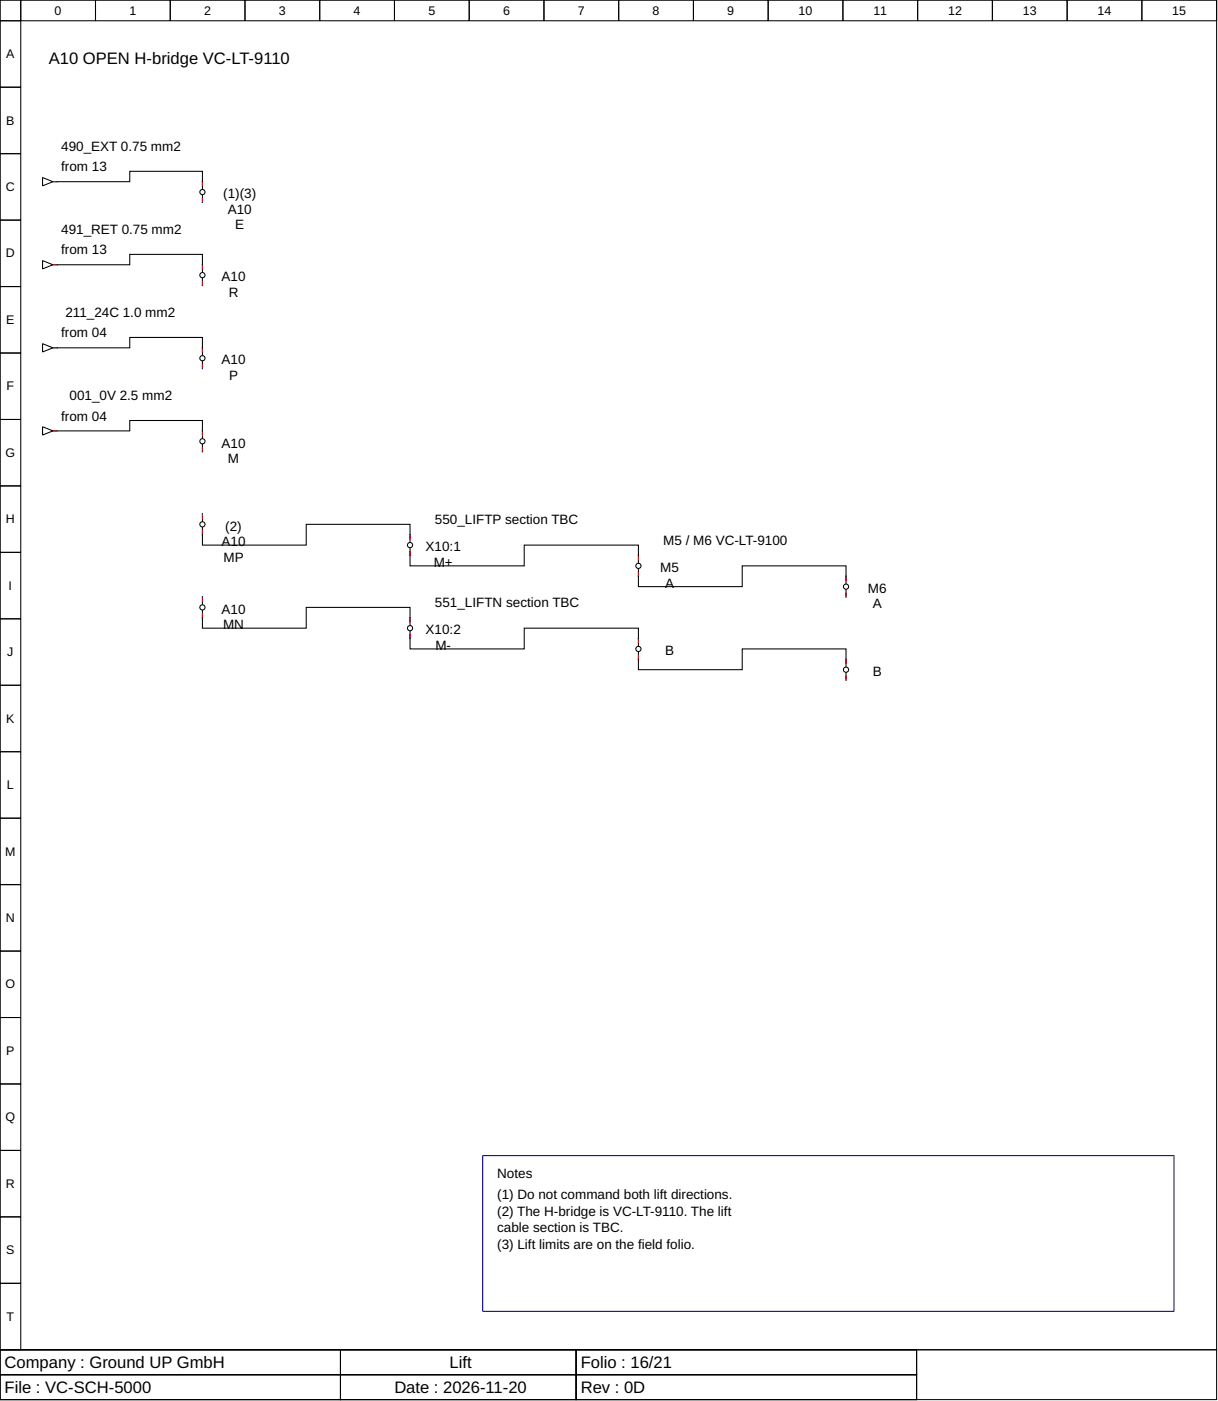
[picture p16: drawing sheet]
<svg xmlns="http://www.w3.org/2000/svg" width="310mm" height="357mm" viewBox="0 0 310 357" stroke-linecap="round" stroke-linejoin="round" font-family="sans-serif">
<defs><g id="words">
<g font-size="4.2">
<text x="12.4" y="16.4">A10 OPEN H-bridge VC-LT-9110</text>
<text x="1.2" y="348.6">Company : Ground UP GmbH</text>
<text x="114.6" y="348.6">Lift</text>
<text x="148" y="348.6">Folio : 16/21</text>
<text x="1.2" y="354.9">File : VC-SCH-5000</text>
<text x="100.5" y="354.9">Date : 2026-11-20</text>
<text x="148" y="354.9">Rev : 0D</text>
</g>
<g font-size="3.4">
<text x="15.6" y="38.4">490_EXT 0.75 mm2</text>
<text x="15.6" y="43.7">from 13</text>
<text x="56.9" y="50.5">(1)(3)</text>
<text x="15.6" y="59.5">491_RET 0.75 mm2</text>
<text x="58.1" y="54.5">A10</text>
<text x="60" y="58.5">E</text>
<text x="15.6" y="64.8">from 13</text>
<text x="56.5" y="71.7">A10</text>
<text x="58.3" y="75.7">R</text>
<text x="16.7" y="80.7">211_24C 1.0 mm2</text>
<text x="15.6" y="86">from 04</text>
<text x="56.5" y="92.9">A10</text>
<text x="17.7" y="101.9">001_0V 2.5 mm2</text>
<text x="58.4" y="96.8">P</text>
<text x="15.6" y="107.2">from 04</text>
<text x="56.5" y="114">A10</text>
<text x="58.1" y="118">M</text>
<text x="57.4" y="135.2">(2)</text>
<text x="110.9" y="133.6">550_LIFTP section TBC</text>
<text x="56.5" y="139.2">A10</text>
<text x="57" y="143.1">MP</text>
<text x="108.5" y="140.5">X10:1</text>
<text x="169.1" y="138.9">M5 / M6 VC-LT-9100</text>
<text x="110.5" y="144.5">M+</text>
<text x="168.3" y="145.8">M5</text>
<text x="169.5" y="149.8">A</text>
<text x="110.9" y="154.8">551_LIFTN section TBC</text>
<text x="221.2" y="151.1">M6</text>
<text x="222.4" y="155">A</text>
<text x="56.5" y="156.4">A10</text>
<text x="56.9" y="160.3">MN</text>
<text x="108.5" y="161.7">X10:2</text>
<text x="111" y="165.6">M-</text>
<text x="169.5" y="167">B</text>
<text x="222.4" y="172.2">B</text>
<text x="126.7" y="300.3">Notes</text>
<text x="126.7" y="305.6">(1) Do not command both lift directions.</text>
<text x="126.7" y="309.8">(2) The H-bridge is VC-LT-9110. The lift</text>
<text x="126.7" y="314.1">cable section is TBC.</text>
<text x="126.7" y="318.3">(3) Lift limits are on the field folio.</text>
</g>
<g font-size="3.2">
<text x="13.9" y="3.7">0</text>
<text x="33" y="3.7">1</text>
<text x="52" y="3.7">2</text>
<text x="71.1" y="3.7">3</text>
<text x="90.1" y="3.7">4</text>
<text x="109.2" y="3.7">5</text>
<text x="128.2" y="3.7">6</text>
<text x="147.3" y="3.7">7</text>
<text x="166.3" y="3.7">8</text>
<text x="185.4" y="3.7">9</text>
<text x="203.6" y="3.7">10</text>
<text x="222.6" y="3.7">11</text>
<text x="241.7" y="3.7">12</text>
<text x="260.7" y="3.7">13</text>
<text x="279.8" y="3.7">14</text>
<text x="298.8" y="3.7">15</text>
<text x="1.6" y="14.8">A</text>
<text x="1.6" y="31.8">B</text>
<text x="1.5" y="48.7">C</text>
<text x="1.5" y="65.6">D</text>
<text x="1.6" y="82.5">E</text>
<text x="1.7" y="99.5">F</text>
<text x="1.4" y="116.4">G</text>
<text x="1.5" y="133.3">H</text>
<text x="2.2" y="150.3">I</text>
<text x="1.9" y="167.2">J</text>
<text x="1.6" y="184.1">K</text>
<text x="1.8" y="201.1">L</text>
<text x="1.3" y="218">M</text>
<text x="1.5" y="234.9">N</text>
<text x="1.4" y="251.9">O</text>
<text x="1.6" y="268.8">P</text>
<text x="1.4" y="285.7">Q</text>
<text x="1.5" y="302.7">R</text>
<text x="1.6" y="319.6">S</text>
<text x="1.7" y="336.5">T</text>
</g>
</g></defs>
<g fill="none" stroke="#000" stroke-width=".26">
<path d="M0 0h310.1v344h-310.1zM0 0h5.3v5.3h-5.3zM5.3 0h19v5.3h-19zM24.3 0h19.1v5.3h-19.1zM43.4 0h19v5.3h-19zM62.4 0h19.1v5.3h-19.1zM81.5 0h19v5.3h-19zM100.5 0h19.1v5.3h-19.1zM119.6 0h19v5.3h-19zM138.6 0h19.1v5.3h-19.1zM157.7 0h19v5.3h-19zM176.7 0h19.1v5.3h-19.1z"/>
<path d="M195.8 0h19v5.3h-19zM214.8 0h19.1v5.3h-19.1zM233.9 0h19v5.3h-19zM252.9 0h19.1v5.3h-19.1zM272 0h19v5.3h-19zM291 0h19.1v5.3h-19.1zM0 5.3h5.3v16.9h-5.3zM0 22.2h5.3v17h-5.3zM0 39.2h5.3v16.9h-5.3zM0 56.1h5.3v16.9h-5.3zM10.8 45.2l2.7 1.1-2.7 1.1zM13.5 46.3h.8"/>
<path d="M14.6 46.3h18.5v-2.6h18.5v4.5M51.6 49.7v1.9M0 73h5.3v17h-5.3zM10.8 66.4l2.7 1.1-2.7 1zM13.5 67.5h.8M14.6 67.5h18.5v-2.7h18.5v4.5M51.6 70.9v1.9M0 90h5.3v16.9h-5.3zM10.8 87.6l2.7 1-2.7 1.1zM13.5 88.6h.8M14.6 88.6h18.5v-2.6h18.5v4.5M51.6 92.1v1.8"/>
<path d="M0 106.9h5.3v16.9h-5.3zM10.8 108.7l2.7 1.1-2.7 1.1zM13.5 109.8h.8M14.6 109.8h18.5v-2.6h18.5v4.5M51.6 113.2v1.9M0 123.8h5.3v17h-5.3zM51.6 134.4v4.5h26.5v-5.3h26.4v4.5M51.6 131v1.8M104.5 139.7v4.5h29.1v-5.3h29.1v4.5M0 140.8h5.3v16.9h-5.3zM0 157.7h5.3v16.9h-5.3zM51.6 155.6v4.5h26.5v-5.3h26.4v4.5"/>
<path d="M51.6 152.1v1.9M162.7 145v4.5h26.5v-5.3h26.4v4.5M215.6 150.3v1.8M0 174.6h5.3v17h-5.3zM104.5 160.9v4.5h29.1v-5.3h29.1v4.5M162.7 166.2v4.5h26.5v-5.3h26.4v4.5M215.6 171.4v1.9M0 191.6h5.3v16.9h-5.3zM0 208.5h5.3v16.9h-5.3zM0 225.4h5.3v17h-5.3zM0 242.4h5.3v16.9h-5.3zM0 259.3h5.3v16.9h-5.3z"/>
<path d="M0 276.2h5.3v17h-5.3zM0 293.2h5.3v16.9h-5.3zM0 310.1h5.3v16.9h-5.3zM0 327h5.3v17h-5.3zM0 344h310.1v12.7h-310.1zM0 344h86.8v6.3h-86.8zM0 350.3h86.8v6.4h-86.8zM86.8 344h60v6.3h-60zM86.8 350.3h60v6.4h-60zM146.8 344h86.8v6.3h-86.8zM146.8 350.3h86.8v6.4h-86.8z"/>
<circle cx="51.6" cy="48.9" r=".66"/>
<circle cx="51.6" cy="70.1" r=".66"/>
<circle cx="51.6" cy="91.3" r=".66"/>
<circle cx="51.6" cy="112.4" r=".66"/>
<circle cx="51.6" cy="133.6" r=".66"/>
<circle cx="104.5" cy="138.9" r=".66"/>
<circle cx="51.6" cy="154.8" r=".66"/>
<circle cx="162.7" cy="144.2" r=".66"/>
<circle cx="215.6" cy="149.5" r=".66"/>
<circle cx="104.5" cy="160.1" r=".66"/>
<circle cx="162.7" cy="165.4" r=".66"/>
<circle cx="215.6" cy="170.7" r=".66"/>
</g>
<path d="M123 294.5h176.2v39.7h-176.2z" fill="none" stroke="#000080" stroke-width=".26"/>
<g fill="none" stroke="#f00" stroke-width=".26">
<path d="M13.5 46.3h1.1M51.6 46.3v1.1M51.6 50.5v1.1M13.5 67.5h1.1M51.6 67.5v1M51.6 71.7v1.1M13.5 88.6h1.1M51.6 88.6v1.1M51.6 92.9v1M13.5 109.8h1.1M51.6 109.8v1.1M51.6 114v1.1"/>
<path d="M51.6 131v1M51.6 135.2v1.1M104.5 136.3v1M51.6 152.1v1.1M51.6 156.4v1M104.5 140.5v1.1M104.5 157.4v1.1M162.7 141.6v1M162.7 145.8v1M215.6 146.8v1.1M215.6 151.1v1M104.5 161.7v1"/>
<path d="M162.7 162.7v1.1M162.7 167v1M215.6 168v1.1M215.6 172.2v1.1"/>
</g>
<g fill="none" stroke="#00f" stroke-width=".26">
<path d="M14.6 46.3h.1M51.6 46.3h.1M51.6 51.6h.1M14.6 67.5h.1M51.6 67.5h.1M51.6 72.8h.1M14.6 88.6h.1M51.6 88.6h.1M51.6 93.9h.1M14.6 109.8h.1M51.6 109.8h.1M51.6 115.1h.1"/>
<path d="M51.6 131h.1M51.6 136.3h.1M104.5 136.3h.1M51.6 152.1h.1M51.6 157.4h.1M104.5 141.6h.1M104.5 157.4h.1M162.7 141.6h.1M162.7 146.8h.1M215.6 146.8h.1M215.6 152.1h.1M104.5 162.7h.1"/>
<path d="M162.7 162.7h.1M162.7 168h.1M215.6 168h.1M215.6 173.3h.1"/>
</g>
<use href="#words"/>
</svg>
